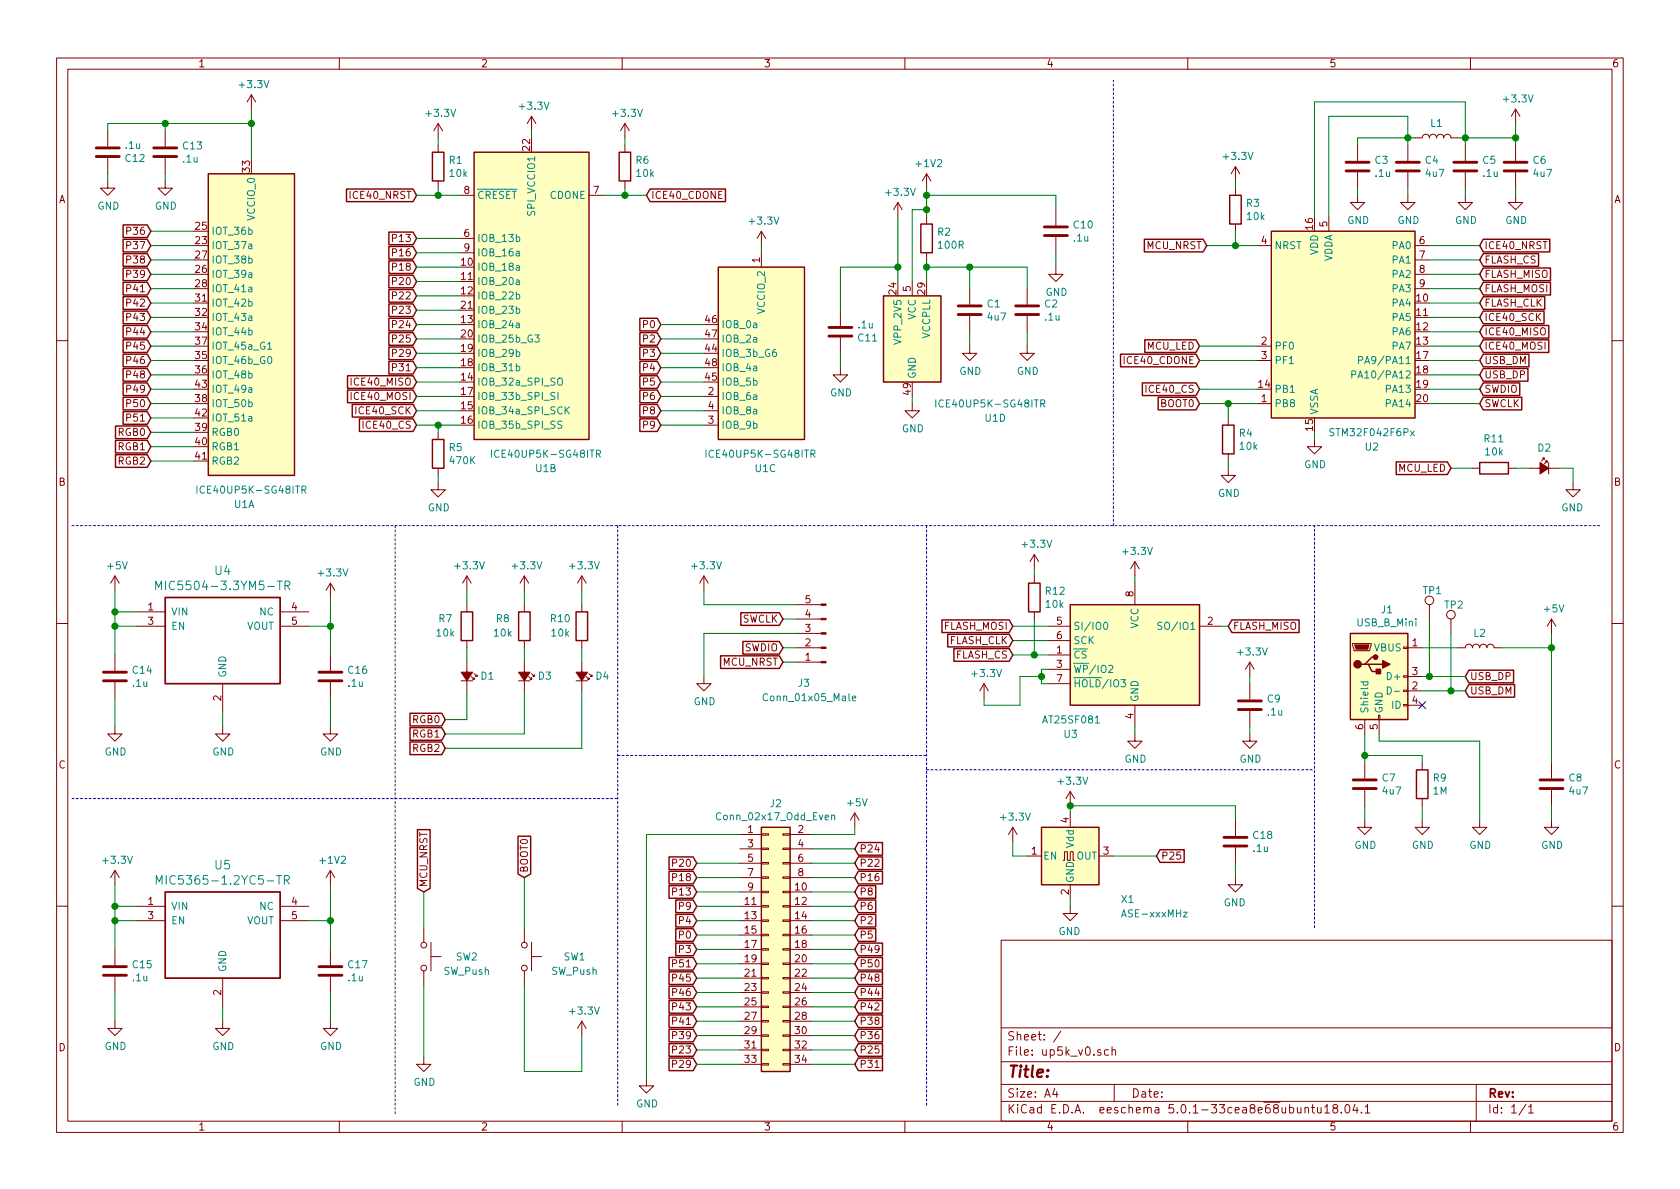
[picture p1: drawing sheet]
<svg xmlns="http://www.w3.org/2000/svg" width="297mm" height="210mm" viewBox="0 0 297 210" stroke-linecap="round" stroke-linejoin="round" font-family="sans-serif">
<defs><g id="words">
<text font-size="2.8" fill="#840000" x="178" y="190.5">Title:</text>
<g font-size="2.1" fill="#008484">
<text x="38" y="101.7">U4</text>
<text x="29.3" y="104.4">MIC5504-3.3YM5-TR</text>
<text x="38" y="153.7">U5</text>
<text x="29.4" y="156.4">MIC5365-1.2YC5-TR</text>
</g>
<g font-size="2.1" fill="#840000">
<text x="178" y="184">Sheet: /</text>
<text x="178" y="186.7">File: up5k_v0.sch</text>
<text x="178" y="196.9">KiCad E.D.A. eeschema 5.0.1-33cea8e68ubuntu18.04.1</text>
<text x="178" y="194.1">Size: A4</text>
<text x="200" y="194.1">Date:</text>
<text x="263" y="194.1">Rev:</text>
<text x="263" y="196.9">Id: 1/1</text>
</g>
<g font-size="1.8" fill="#840000">
<text x="35" y="11.9">1</text>
<text x="85" y="11.9">2</text>
<text x="135" y="11.9">3</text>
<text x="185" y="11.9">4</text>
<text x="235" y="11.9">5</text>
<text x="285" y="11.9">6</text>
<text x="93.7" y="26.6" transform="rotate(-90 93.7 26.6)">22</text>
<text x="10.4" y="35.9">A</text>
<text x="44.2" y="30.4" transform="rotate(-90 44.2 30.4)">33</text>
<text x="62.2" y="35.2">ICE40_NRST</text>
<text x="82.1" y="34.3">8</text>
<text x="104.9" y="34.3">7</text>
<text x="115.1" y="35.2">ICE40_CDONE</text>
<text x="285.4" y="35.9">A</text>
<text x="22.7" y="41.5">P36</text>
<text x="34.6" y="40.6">25</text>
<text x="82.1" y="41.9">6</text>
<text x="232.2" y="40.6" transform="rotate(-90 232.2 40.6)">16</text>
<text x="234.7" y="40.1" transform="rotate(-90 234.7 40.1)">5</text>
<text x="22.7" y="44.1">P37</text>
<text x="22.7" y="46.6">P38</text>
<text x="34.6" y="43.2">23</text>
<text x="34.6" y="45.7">27</text>
<text x="69.7" y="42.8">P13</text>
<text x="69.7" y="45.3">P16</text>
<text x="69.7" y="47.9">P18</text>
<text x="81.6" y="47">10</text>
<text x="82.1" y="44.4">9</text>
<text x="134.4" y="46.5" transform="rotate(-90 134.4 46.5)">1</text>
<text x="202.7" y="44.1">MCU_NRST</text>
<text x="223" y="43.2">4</text>
<text x="251" y="43.2">6</text>
<text x="251" y="45.7">7</text>
<text x="262.4" y="46.6">FLASH_CS</text>
<text x="262.4" y="44.1">ICE40_NRST</text>
<text x="22.7" y="49.1">P39</text>
<text x="22.7" y="51.7">P41</text>
<text x="34.6" y="48.3">26</text>
<text x="34.6" y="50.8">28</text>
<text x="34.6" y="53.3">31</text>
<text x="69.7" y="50.4">P20</text>
<text x="69.7" y="53">P22</text>
<text x="81.6" y="49.5">11</text>
<text x="81.6" y="52.1">12</text>
<text x="158.5" y="52" transform="rotate(-90 158.5 52)">24</text>
<text x="161" y="51.5" transform="rotate(-90 161 51.5)">5</text>
<text x="163.6" y="52" transform="rotate(-90 163.6 52)">29</text>
<text x="250.5" y="53.3">10</text>
<text x="251" y="48.3">8</text>
<text x="251" y="50.8">9</text>
<text x="262.4" y="51.7">FLASH_MOSI</text>
<text x="262.4" y="49.1">FLASH_MISO</text>
<text x="22.7" y="54.2">P42</text>
<text x="22.7" y="56.8">P43</text>
<text x="22.7" y="59.3">P44</text>
<text x="34.6" y="55.9">32</text>
<text x="34.6" y="58.4">34</text>
<text x="69.7" y="55.5">P23</text>
<text x="69.7" y="58">P24</text>
<text x="81.6" y="57.1">13</text>
<text x="81.6" y="59.7">20</text>
<text x="81.6" y="54.6">21</text>
<text x="113.9" y="58">P0</text>
<text x="124.8" y="57.1">46</text>
<text x="124.8" y="59.7">47</text>
<text x="250.5" y="55.9">11</text>
<text x="250.5" y="58.4">12</text>
<text x="262.4" y="54.2">FLASH_CLK</text>
<text x="262.4" y="56.8">ICE40_SCK</text>
<text x="262.4" y="59.3">ICE40_MISO</text>
<text x="22.7" y="61.8">P45</text>
<text x="22.7" y="64.4">P46</text>
<text x="34.6" y="63.5">35</text>
<text x="34.6" y="61">37</text>
<text x="69.7" y="60.6">P25</text>
<text x="69.7" y="63.1">P29</text>
<text x="69.7" y="65.7">P31</text>
<text x="81.6" y="64.8">18</text>
<text x="81.6" y="62.2">19</text>
<text x="113.9" y="60.6">P2</text>
<text x="113.9" y="63.1">P3</text>
<text x="113.9" y="65.7">P4</text>
<text x="124.8" y="62.2">44</text>
<text x="124.8" y="64.8">48</text>
<text x="199" y="64.4">ICE40_CDONE</text>
<text x="202.7" y="61.8">MCU_LED</text>
<text x="223" y="61">2</text>
<text x="223" y="63.5">3</text>
<text x="250.5" y="61">13</text>
<text x="250.5" y="63.5">17</text>
<text x="262.4" y="64.4">USB_DM</text>
<text x="262.4" y="61.8">ICE40_MOSI</text>
<text x="22.7" y="66.9">P48</text>
<text x="22.7" y="69.5">P49</text>
<text x="34.6" y="66">36</text>
<text x="34.6" y="71.1">38</text>
<text x="34.6" y="68.6">43</text>
<text x="62.5" y="68.2">ICE40_MISO</text>
<text x="62.5" y="70.7">ICE40_MOSI</text>
<text x="81.6" y="67.3">14</text>
<text x="81.6" y="69.8">17</text>
<text x="113.9" y="68.2">P5</text>
<text x="113.9" y="70.7">P6</text>
<text x="124.8" y="67.3">45</text>
<text x="125.2" y="69.8">2</text>
<text x="161" y="69.8" transform="rotate(-90 161 69.8)">49</text>
<text x="202.9" y="69.5">ICE40_CS</text>
<text x="222.6" y="68.6">14</text>
<text x="223" y="71.1">1</text>
<text x="250.5" y="66">18</text>
<text x="250.5" y="68.6">19</text>
<text x="250.5" y="71.1">20</text>
<text x="262.4" y="69.5">SWDIO</text>
<text x="262.4" y="66.9">USB_DP</text>
<text x="21" y="77.1">RGB0</text>
<text x="22.7" y="72">P50</text>
<text x="22.7" y="74.5">P51</text>
<text x="34.6" y="76.2">39</text>
<text x="34.6" y="73.7">42</text>
<text x="63.2" y="73.3">ICE40_SCK</text>
<text x="64.5" y="75.8">ICE40_CS</text>
<text x="81.6" y="72.4">15</text>
<text x="81.6" y="74.9">16</text>
<text x="113.9" y="73.3">P8</text>
<text x="113.9" y="75.8">P9</text>
<text x="125.2" y="74.9">3</text>
<text x="125.2" y="72.4">4</text>
<text x="205.2" y="72">BOOT0</text>
<text x="232.2" y="76.1" transform="rotate(-90 232.2 76.1)">15</text>
<text x="262.4" y="72">SWCLK</text>
<text x="21" y="79.6">RGB1</text>
<text x="21" y="82.2">RGB2</text>
<text x="34.6" y="78.7">40</text>
<text x="34.6" y="81.3">41</text>
<text x="247.2" y="83.4">MCU_LED</text>
<text x="10.4" y="85.9">B</text>
<text x="285.4" y="85.9">B</text>
<text x="26.2" y="107.9">1</text>
<text x="51.6" y="107.9">4</text>
<text x="142.4" y="106.7">5</text>
<text x="200.4" y="105.5" transform="rotate(-90 200.4 105.5)">8</text>
<text x="26.2" y="110.5">3</text>
<text x="51.6" y="110.5">5</text>
<text x="131.2" y="110.1">SWCLK</text>
<text x="142.4" y="111.8">3</text>
<text x="142.4" y="109.2">4</text>
<text x="166.9" y="111.4">FLASH_MOSI</text>
<text x="167.8" y="113.9">FLASH_CLK</text>
<text x="186.8" y="110.5">5</text>
<text x="186.8" y="113">6</text>
<text x="213.5" y="110.5">2</text>
<text x="218" y="111.4">FLASH_MISO</text>
<text x="127.8" y="117.7">MCU_NRST</text>
<text x="131.6" y="115.2">SWDIO</text>
<text x="142.4" y="116.8">1</text>
<text x="142.4" y="114.3">2</text>
<text x="168.9" y="116.5">FLASH_CS</text>
<text x="186.8" y="115.6">1</text>
<text x="186.8" y="118.1">3</text>
<text x="249.7" y="114.3">1</text>
<text x="249.7" y="119.4">3</text>
<text x="39.1" y="123.9" transform="rotate(-90 39.1 123.9)">2</text>
<text x="186.8" y="120.6">7</text>
<text x="249.7" y="121.9">2</text>
<text x="249.7" y="124.5">4</text>
<text x="259.9" y="122.8">USB_DM</text>
<text x="259.9" y="120.3">USB_DP</text>
<text x="73.1" y="127.9">RGB0</text>
<text x="73.1" y="130.4">RGB1</text>
<text x="200.4" y="127.1" transform="rotate(-90 200.4 127.1)">4</text>
<text x="241" y="129" transform="rotate(-90 241 129)">6</text>
<text x="243.6" y="129" transform="rotate(-90 243.6 129)">5</text>
<text x="10.4" y="135.9">C</text>
<text x="73.1" y="133">RGB2</text>
<text x="285.4" y="135.9">C</text>
<text x="132.2" y="147.3">1</text>
<text x="132.2" y="149.9">3</text>
<text x="141.1" y="147.3">2</text>
<text x="141.1" y="149.9">4</text>
<text x="189" y="145.5" transform="rotate(-90 189 145.5)">4</text>
<text x="93.3" y="154.4" transform="rotate(-90 93.3 154.4)">BOOT0</text>
<text x="119.3" y="153.3">P20</text>
<text x="119.3" y="155.8">P18</text>
<text x="132.2" y="152.4">5</text>
<text x="132.2" y="154.9">7</text>
<text x="141.1" y="152.4">6</text>
<text x="141.1" y="154.9">8</text>
<text x="151.9" y="150.7">P24</text>
<text x="151.9" y="153.3">P22</text>
<text x="151.9" y="155.8">P16</text>
<text x="182.4" y="151.1">1</text>
<text x="195.1" y="151.1">3</text>
<text x="205.3" y="152">P25</text>
<text x="26.2" y="160">1</text>
<text x="51.6" y="160">4</text>
<text x="75.6" y="156.9" transform="rotate(-90 75.6 156.9)">MCU_NRST</text>
<text x="119.3" y="158.4">P13</text>
<text x="120.2" y="160.9">P9</text>
<text x="131.7" y="160">11</text>
<text x="132.2" y="157.5">9</text>
<text x="140.6" y="157.5">10</text>
<text x="140.6" y="160">12</text>
<text x="151.9" y="160.9">P6</text>
<text x="151.9" y="158.4">P8</text>
<text x="189" y="158.2" transform="rotate(-90 189 158.2)">2</text>
<text x="26.2" y="162.6">3</text>
<text x="51.6" y="162.6">5</text>
<text x="120.2" y="163.4">P4</text>
<text x="120.2" y="166">P0</text>
<text x="131.7" y="162.6">13</text>
<text x="131.7" y="165.1">15</text>
<text x="131.7" y="167.6">17</text>
<text x="140.6" y="162.6">14</text>
<text x="140.6" y="165.1">16</text>
<text x="140.6" y="167.6">18</text>
<text x="151.9" y="166">P5</text>
<text x="151.9" y="163.4">P2</text>
<text x="119.3" y="171.1">P51</text>
<text x="119.3" y="173.6">P45</text>
<text x="120.2" y="168.5">P3</text>
<text x="131.7" y="170.2">19</text>
<text x="131.7" y="172.7">21</text>
<text x="140.6" y="170.2">20</text>
<text x="140.6" y="172.7">22</text>
<text x="151.9" y="168.5">P49</text>
<text x="151.9" y="173.6">P48</text>
<text x="151.9" y="171.1">P50</text>
<text x="39.1" y="176" transform="rotate(-90 39.1 176)">2</text>
<text x="119.3" y="176.1">P46</text>
<text x="119.3" y="178.7">P43</text>
<text x="131.7" y="175.3">23</text>
<text x="131.7" y="177.8">25</text>
<text x="140.6" y="175.3">24</text>
<text x="140.6" y="177.8">26</text>
<text x="151.9" y="178.7">P42</text>
<text x="151.9" y="176.1">P44</text>
<text x="10.4" y="185.9">D</text>
<text x="119.3" y="181.2">P41</text>
<text x="119.3" y="183.8">P39</text>
<text x="131.7" y="180.3">27</text>
<text x="131.7" y="182.9">29</text>
<text x="131.7" y="185.4">31</text>
<text x="140.6" y="180.3">28</text>
<text x="140.6" y="182.9">30</text>
<text x="140.6" y="185.4">32</text>
<text x="151.9" y="183.8">P36</text>
<text x="151.9" y="181.2">P38</text>
<text x="285.4" y="185.9">D</text>
<text x="119.3" y="186.3">P23</text>
<text x="119.3" y="188.8">P29</text>
<text x="131.7" y="188">33</text>
<text x="140.6" y="188">34</text>
<text x="151.9" y="188.8">P31</text>
<text x="151.9" y="186.3">P25</text>
<text x="35" y="199.9">1</text>
<text x="85" y="199.9">2</text>
<text x="135" y="199.9">3</text>
<text x="185" y="199.9">4</text>
<text x="235" y="199.9">5</text>
<text x="285" y="199.9">6</text>
</g>
<g font-size="1.8" fill="#008484">
<text x="42.5" y="15.6">+3.3V</text>
<text x="75.5" y="20.7">+3.3V</text>
<text x="92" y="19.4">+3.3V</text>
<text x="108.5" y="20.7">+3.3V</text>
<text x="253" y="22.4">L1</text>
<text x="266" y="18.1">+3.3V</text>
<text x="22.3" y="28.6">C12</text>
<text x="22.3" y="26.3">.1u</text>
<text x="32.4" y="26.4">C13</text>
<text x="32.4" y="28.7">.1u</text>
<text x="79.5" y="29">R1</text>
<text x="112.5" y="29">R6</text>
<text x="162.1" y="29.6">+1V2</text>
<text x="216.5" y="28.3">+3.3V</text>
<text x="243.2" y="29">C3</text>
<text x="252" y="29">C4</text>
<text x="262.2" y="29">C5</text>
<text x="271.1" y="29">C6</text>
<text x="79.6" y="31.3">10k</text>
<text x="84.3" y="35.2">CRESET</text>
<text x="97.3" y="35.2">CDONE</text>
<text x="112.6" y="31.3">10k</text>
<text x="156.8" y="34.6">+3.3V</text>
<text x="243.2" y="31.3">.1u</text>
<text x="252.2" y="31.3">4u7</text>
<text x="262.3" y="31.3">.1u</text>
<text x="271.2" y="31.3">4u7</text>
<text x="17.2" y="37.1">GND</text>
<text x="27.4" y="37.1">GND</text>
<text x="37.3" y="41.5">IOT_36b</text>
<text x="45.1" y="38.8" transform="rotate(-90 45.1 38.8)">VCCIO_0</text>
<text x="94.6" y="37.8" transform="rotate(-90 94.6 37.8)">SPI_VCCIO1</text>
<text x="132.7" y="39.7">+3.3V</text>
<text x="165.8" y="41.7">R2</text>
<text x="189.9" y="40.4">C10</text>
<text x="220.4" y="36.6">R3</text>
<text x="220.5" y="38.9">10k</text>
<text x="238.2" y="39.6">GND</text>
<text x="247.1" y="39.6">GND</text>
<text x="257.3" y="39.6">GND</text>
<text x="266.1" y="39.6">GND</text>
<text x="37.3" y="44.1">IOT_37a</text>
<text x="37.3" y="46.6">IOT_38b</text>
<text x="84.3" y="47.9">IOB_18a</text>
<text x="84.3" y="42.8">IOB_13b</text>
<text x="84.3" y="45.3">IOB_16a</text>
<text x="166" y="44">100R</text>
<text x="189.9" y="42.7">.1u</text>
<text x="225.3" y="44.1">NRST</text>
<text x="233" y="45.1" transform="rotate(-90 233 45.1)">VDD</text>
<text x="235.6" y="46.4" transform="rotate(-90 235.6 46.4)">VDDA</text>
<text x="246.3" y="44.1">PA0</text>
<text x="246.3" y="46.6">PA1</text>
<text x="37.3" y="49.1">IOT_39a</text>
<text x="37.3" y="51.7">IOT_41a</text>
<text x="84.3" y="50.4">IOB_20a</text>
<text x="84.3" y="53">IOB_22b</text>
<text x="184.9" y="52.3">GND</text>
<text x="246.3" y="49.1">PA2</text>
<text x="246.3" y="51.7">PA3</text>
<text x="37.3" y="54.2">IOT_42b</text>
<text x="37.3" y="56.8">IOT_43a</text>
<text x="37.3" y="59.3">IOT_44b</text>
<text x="84.3" y="58">IOB_24a</text>
<text x="84.3" y="55.5">IOB_23b</text>
<text x="127.5" y="58">IOB_0a</text>
<text x="135.3" y="55.3" transform="rotate(-90 135.3 55.3)">VCCIO_2</text>
<text x="151.8" y="58.1">.1u</text>
<text x="161.9" y="56.6" transform="rotate(-90 161.9 56.6)">VCC</text>
<text x="164.5" y="59.9" transform="rotate(-90 164.5 59.9)">VCCPLL</text>
<text x="174.6" y="54.4">C1</text>
<text x="174.7" y="56.7">4u7</text>
<text x="184.7" y="54.4">C2</text>
<text x="184.8" y="56.7">.1u</text>
<text x="246.3" y="54.2">PA4</text>
<text x="246.3" y="56.8">PA5</text>
<text x="246.3" y="59.3">PA6</text>
<text x="37.3" y="64.4">IOT_46b_G0</text>
<text x="37.3" y="61.8">IOT_45a_G1</text>
<text x="84.3" y="65.7">IOB_31b</text>
<text x="84.3" y="63.1">IOB_29b</text>
<text x="84.3" y="60.6">IOB_25b_G3</text>
<text x="127.5" y="63.1">IOB_3b_G6</text>
<text x="127.5" y="60.6">IOB_2a</text>
<text x="127.5" y="65.7">IOB_4a</text>
<text x="151.8" y="60.4">C11</text>
<text x="159.4" y="60.5" transform="rotate(-90 159.4 60.5)">VPP_2V5</text>
<text x="225.3" y="61.8">PF0</text>
<text x="225.3" y="64.4">PF1</text>
<text x="241.3" y="64.4">PA9/PA11</text>
<text x="246.3" y="61.8">PA7</text>
<text x="37.3" y="66.9">IOT_48b</text>
<text x="37.3" y="69.5">IOT_49a</text>
<text x="84.3" y="68.2">IOB_32a_SPI_SO</text>
<text x="84.3" y="70.7">IOB_33b_SPI_SI</text>
<text x="127.5" y="70.7">IOB_6a</text>
<text x="127.5" y="68.2">IOB_5b</text>
<text x="146.8" y="70.1">GND</text>
<text x="161.9" y="67.1" transform="rotate(-90 161.9 67.1)">GND</text>
<text x="169.6" y="66.3">GND</text>
<text x="179.8" y="66.3">GND</text>
<text x="225.3" y="69.5">PB1</text>
<text x="240.3" y="66.9">PA10/PA12</text>
<text x="245.3" y="69.5">PA13</text>
<text x="37.3" y="72">IOT_50b</text>
<text x="37.3" y="77.1">RGB0</text>
<text x="37.3" y="74.5">IOT_51a</text>
<text x="84.3" y="73.3">IOB_34a_SPI_SCK</text>
<text x="84.3" y="75.8">IOB_35b_SPI_SS</text>
<text x="127.5" y="75.8">IOB_9b</text>
<text x="127.5" y="73.3">IOB_8a</text>
<text x="159.5" y="76.4">GND</text>
<text x="166.3" y="72.1">ICE40UP5K-SG48ITR</text>
<text x="174.2" y="74.6">U1D</text>
<text x="219.2" y="77.2">R4</text>
<text x="225.3" y="72">PB8</text>
<text x="233" y="73.4" transform="rotate(-90 233 73.4)">VSSA</text>
<text x="235.6" y="77.1">STM32F042F6Px</text>
<text x="245.3" y="72">PA14</text>
<text x="37.3" y="79.6">RGB1</text>
<text x="37.3" y="82.2">RGB2</text>
<text x="79.5" y="79.8">R5</text>
<text x="79.7" y="82.1">470K</text>
<text x="87.7" y="80.9">ICE40UP5K-SG48ITR</text>
<text x="94.8" y="83.5">U1B</text>
<text x="125.7" y="80.9">ICE40UP5K-SG48ITR</text>
<text x="133.6" y="83.5">U1C</text>
<text x="219.3" y="79.5">10k</text>
<text x="230.6" y="82.8">GND</text>
<text x="241.5" y="79.7">U2</text>
<text x="262.5" y="78.2">R11</text>
<text x="262.7" y="80.5">10k</text>
<text x="271.9" y="79.9">D2</text>
<text x="35.7" y="87.3">ICE40UP5K-SG48ITR</text>
<text x="41.4" y="89.8">U1A</text>
<text x="215.3" y="87.9">GND</text>
<text x="75.6" y="90.4">GND</text>
<text x="276" y="90.4">GND</text>
<text x="19.1" y="100.7">+5V</text>
<text x="56.5" y="101.9">+3.3V</text>
<text x="80.6" y="100.7">+3.3V</text>
<text x="90.8" y="100.7">+3.3V</text>
<text x="100.9" y="100.7">+3.3V</text>
<text x="122.5" y="100.7">+3.3V</text>
<text x="180.9" y="96.9">+3.3V</text>
<text x="198.7" y="98.1">+3.3V</text>
<text x="184.9" y="105.2">R12</text>
<text x="185" y="107.5">10k</text>
<text x="251.6" y="105.1">TP1</text>
<text x="255.4" y="107.6">TP2</text>
<text x="30.2" y="108.8">VIN</text>
<text x="30.2" y="111.4">EN</text>
<text x="43.6" y="111.4">VOUT</text>
<text x="45.9" y="108.8">NC</text>
<text x="77.3" y="112.6">10k</text>
<text x="77.6" y="110">R7</text>
<text x="87.4" y="112.6">10k</text>
<text x="87.8" y="110">R8</text>
<text x="97.4" y="110">R10</text>
<text x="97.6" y="112.6">10k</text>
<text x="189.7" y="111.4">SI/IO0</text>
<text x="189.7" y="113.9">SCK</text>
<text x="201.3" y="111.2" transform="rotate(-90 201.3 111.2)">VCC</text>
<text x="205.7" y="111.4">SO/IO1</text>
<text x="240" y="110.8">USB_B_Mini</text>
<text x="244.3" y="108.5">J1</text>
<text x="260.6" y="112.6">L2</text>
<text x="273.1" y="108.3">+5V</text>
<text x="23.5" y="119.1">C14</text>
<text x="40" y="119.9" transform="rotate(-90 40 119.9)">GND</text>
<text x="61.6" y="119.1">C16</text>
<text x="172" y="119.7">+3.3V</text>
<text x="189.7" y="116.5">CS</text>
<text x="189.7" y="119">WP/IO2</text>
<text x="219" y="115.9">+3.3V</text>
<text x="243" y="115.2">VBUS</text>
<text x="23.5" y="121.5">.1u</text>
<text x="61.6" y="121.5">.1u</text>
<text x="85.1" y="120.2">D1</text>
<text x="95.2" y="120.2">D3</text>
<text x="105.4" y="120.2">D4</text>
<text x="122.6" y="124.7">GND</text>
<text x="135.5" y="124">Conn_01x05_Male</text>
<text x="141.2" y="121.5">J3</text>
<text x="189.7" y="121.5">HOLD/IO3</text>
<text x="201.3" y="124.2" transform="rotate(-90 201.3 124.2)">GND</text>
<text x="224.1" y="124.2">C9</text>
<text x="245.6" y="120.3">D+</text>
<text x="246.1" y="125.3">ID</text>
<text x="184.7" y="127.9">AT25SF081</text>
<text x="188.2" y="130.5">U3</text>
<text x="224.2" y="126.5">.1u</text>
<text x="241.9" y="126.2" transform="rotate(-90 241.9 126.2)">Shield</text>
<text x="244.5" y="126.2" transform="rotate(-90 244.5 126.2)">GND</text>
<text x="18.5" y="133.6">GND</text>
<text x="37.5" y="133.6">GND</text>
<text x="56.6" y="133.6">GND</text>
<text x="198.8" y="134.9">GND</text>
<text x="219.2" y="134.9">GND</text>
<text x="136.2" y="142.7">J2</text>
<text x="149.9" y="142.6">+5V</text>
<text x="187.3" y="138.8">+3.3V</text>
<text x="244.4" y="138.2">C7</text>
<text x="244.6" y="140.5">4u7</text>
<text x="253.4" y="140.5">1M</text>
<text x="253.4" y="138.2">R9</text>
<text x="277.4" y="138.2">C8</text>
<text x="277.6" y="140.5">4u7</text>
<text x="127.1" y="145.1">Conn_02x17_Odd_Even</text>
<text x="177.1" y="145.1">+3.3V</text>
<text x="189.9" y="149.9" transform="rotate(-90 189.9 149.9)">Vdd</text>
<text x="221.6" y="148.4">C18</text>
<text x="18.4" y="152.7">+3.3V</text>
<text x="56.7" y="152.7">+1V2</text>
<text x="184.4" y="152">EN</text>
<text x="190.3" y="152">OUT</text>
<text x="221.6" y="150.7">.1u</text>
<text x="239.5" y="150.1">GND</text>
<text x="249.6" y="150.1">GND</text>
<text x="259.8" y="150.1">GND</text>
<text x="272.5" y="150.1">GND</text>
<text x="30.2" y="160.9">VIN</text>
<text x="45.9" y="160.9">NC</text>
<text x="189.9" y="156.2" transform="rotate(-90 189.9 156.2)">GND</text>
<text x="198.3" y="159.7">X1</text>
<text x="216.4" y="160.3">GND</text>
<text x="30.2" y="163.4">EN</text>
<text x="43.6" y="163.4">VOUT</text>
<text x="187.1" y="165.3">GND</text>
<text x="198.7" y="162.2">ASE-xxxMHz</text>
<text x="23.5" y="171.2">C15</text>
<text x="23.5" y="173.5">.1u</text>
<text x="40" y="172" transform="rotate(-90 40 172)">GND</text>
<text x="61.6" y="171.2">C17</text>
<text x="61.6" y="173.5">.1u</text>
<text x="78.5" y="172.4">SW_Push</text>
<text x="80.6" y="169.8">SW2</text>
<text x="97.5" y="172.4">SW_Push</text>
<text x="99.7" y="169.8">SW1</text>
<text x="100.9" y="179.4">+3.3V</text>
<text x="18.5" y="185.7">GND</text>
<text x="37.5" y="185.7">GND</text>
<text x="56.6" y="185.7">GND</text>
<text x="73.1" y="192">GND</text>
<text x="112.5" y="195.8">GND</text>
</g>
</g></defs>
<g fill="none" stroke="#840000" stroke-width=".18">
<path d="M10 10.3h277v189.9h-277zM12 12.2h273v186.1h-273zM44.4 16.8l-.7 1.2M44.4 16.8v2.5M44.4 16.8l.8 1.2M60 10.3v1.9M110 10.3v1.9M160 10.3v1.9M210 10.3v1.9M260 10.3v1.9M268 19.3v2.5M268 19.3l-.8 1.3"/>
<path d="M268 19.3l.7 1.3M19 32v1.3h1.3l-1.3 1.2-1.2-1.2h1.2M19 23.1v2.8M19 27.9v2.8M29.2 32v1.3h1.3l-1.3 1.2-1.3-1.2h1.3M29.2 23.1v2.8M29.2 27.9v2.8M77.5 21.8v2.6M77.5 25.6v1.3M77.5 32v1.3M77.5 21.8l-.8 1.3M77.5 21.8l.7 1.3"/>
<path d="M81.3 34.5h2.5M94 20.6l-.8 1.2M94 20.6v2.5M94 20.6l.7 1.2M104.1 34.5h2.6M110.5 21.8v2.6M110.5 25.6v1.3M110.5 32v1.3M110.5 21.8l-.8 1.3M110.5 21.8l.8 1.3M158.7 35.8l-.7 1.3M158.7 35.8v2.5"/>
<path d="M158.7 35.8l.8 1.3M163.8 30.7l-.7 1.3M163.8 30.7v2.6M163.8 38.3v1.3M163.8 30.7l.8 1.3M186.7 37.1v2.8M218.4 29.5v2.5M218.4 33.3v1.2M218.4 39.6v1.3M218.4 29.5l-.7 1.2M218.4 29.5l.8 1.2M234.9 38.3v2.6"/>
<path d="M240 34.5v1.3h1.3l-1.3 1.3-1.2-1.3h1.2M240 25.6v2.8M240 30.5v2.8M248.9 34.5v1.3h1.3l-1.3 1.3-1.3-1.3h1.3M248.9 25.6v2.8M248.9 30.5v2.8M250.2 24.4h1.3a.63 .63 0 0 1 .6-.7 .63 .63 0 0 1 .6 .7 .63 .63 0 0 1 .7-.7 .63 .63 0 0 1 .6 .7 .63 .63 0 0 1 .6-.7 .63 .63 0 0 1 .7 .7 .63 .63 0 0 1 .6-.7 .63 .63 0 0 1 .6 .7h1.3M259.1 34.5v1.3h1.2l-1.2 1.3-1.3-1.3h1.3M259.1 25.6v2.8M259.1 30.5v2.8M268 34.5v1.3h1.2l-1.2 1.3-1.3-1.3h1.3M268 25.6v2.8"/>
<path d="M268 30.5v2.8M81.3 42.2h2.5M81.3 44.7h2.5M134.6 40.9v2.5M134.6 44.7v2.5M134.6 40.9l-.7 1.3M134.6 40.9l.8 1.3M148.6 54.9v2.8M148.6 59.7v2.8M161.3 49.8v2.5M163.8 44.7v1.3M171.4 51v2.8"/>
<path d="M171.4 55.9v2.8M181.6 51v2.8M181.6 55.9v2.8M186.7 47.2v1.3h1.3l-1.3 1.3-1.3-1.3h1.3M186.7 41.9v2.8M222.2 43.4h2.6M250.2 43.4h2.5M250.2 46h2.5M250.2 48.5h2.5M250.2 51h2.5M10 60.2h2M77.5 76.4v1.3"/>
<path d="M124.5 70.1h2.5M124.5 75.2h2.5M124.5 72.6h2.5M148.6 65v1.3h1.3l-1.3 1.3-1.3-1.3h1.3M161.3 71.4v1.2h1.3l-1.3 1.3-1.3-1.3h1.3M171.4 61.2v1.3h1.3l-1.3 1.2-1.2-1.2h1.2M181.6 61.2v1.3h1.3l-1.3 1.2-1.3-1.2h1.3M217.2 73.9v1.3M222.2 71.4h2.6M222.2 61.2h2.6M222.2 63.7h2.6M232.4 77.7v1.3h1.3l-1.3 1.3-1.3-1.3h1.3"/>
<path d="M285 60.2h2M77.5 85.3v1.3h1.2l-1.2 1.3-1.3-1.3h1.3M77.5 82.8v1.3M182.9 98v2.6M182.9 98l-.8 1.3M182.9 98l.7 1.3M200.7 99.3v2.5M200.7 99.3l-.8 1.3M200.7 99.3l.7 1.3M217.2 82.8v1.3h1.2l-1.2 1.2-1.3-1.2h1.3M217.2 80.3v1.2M260.3 82.8h1.3"/>
<path d="M266.7 82.8h1.3M270.5 82.8h5.1M273 81.3v-.3h-.2h.2l-.5 .5M273.6 81.8v-.3h-.3h.3l-.6 .5M273.8 81.8v2M278.1 85.3v1.3h-1.2l1.2 1.3 1.3-1.3h-1.3M10 110.3h2M20.3 101.8v2.6M20.3 115.8v2.8M20.3 101.8l-.7 1.3M20.3 101.8l.8 1.3M24.1 110.7h5.1"/>
<path d="M24.1 108.2h5.1M49.5 110.7h5.1M49.5 108.2h5.1M58.4 103.1v2.6M58.4 115.8v2.8M58.4 103.1l-.7 1.3M58.4 103.1l.8 1.3M82.5 101.8v2.6M82.5 106.9v1.3M82.5 113.3v1.2M82.5 117.1v5.1M82.5 101.8l-.7 1.3"/>
<path d="M82.5 101.8l.8 1.3M83.3 119.6l.5 .5v-.2v.2h-.2M83.8 119.1l.5 .5v-.2v.2h-.2M92.7 101.8v2.6M92.7 106.9v1.3M92.7 113.3v1.2M92.7 117.1v5.1M92.7 101.8l-.8 1.3M92.7 101.8l.8 1.3M93.5 119.6l.5 .5v-.2v.2h-.3M94 119.1l.5 .5v-.2v.2h-.3M102.9 101.8v2.6"/>
<path d="M102.9 106.9v1.3M102.9 113.3v1.2M102.9 117.1v5.1M102.9 101.8l-.8 1.3M102.9 101.8l.7 1.3M103.6 119.6l.5 .5v-.2v.2h-.2M104.1 119.1l.5 .5v-.2v.2h-.2M124.5 119.6v1.3h1.2l-1.2 1.3-1.3-1.3h1.3M124.5 101.8l-.8 1.3M124.5 101.8v2.6M124.5 101.8l.7 1.3M141 114.5h4.2"/>
<path d="M141 106.9h4.2M141 109.5h4.2M141 112h4.2M141 117.1h4.2M182.9 101.8v1.3M182.9 108.2v1.3M185.4 115.8h3.8M185.4 110.7h3.8M185.4 118.4h3.8M185.4 113.3h3.8M200.7 103.1v3.8M212.1 110.7h3.8"/>
<path d="M221 117.1v2.5M221 117.1l-.8 1.3M221 117.1l.7 1.3M239.1 113.8h3.3v.2l-.2 1.1h-2.8zM248.2 119.5h.7v.3h-.7zM248.2 114.4h.7v.3h-.7zM248.9 114.5h2.6M248.9 119.6h2.6M252.7 106.9v2.6M256.5 109.5v2.5M257.8 114.5h1.3a.63 .63 0 0 1 .6-.6 .63 .63 0 0 1 .6 .6 .63 .63 0 0 1 .7-.6 .63 .63 0 0 1 .6 .6 .63 .63 0 0 1 .7-.6 .63 .63 0 0 1 .6 .6 .63 .63 0 0 1 .6-.6 .63 .63 0 0 1 .7 .6h1.2M274.3 109.5l-.7 1.2"/>
<path d="M274.3 109.5v2.5M274.3 109.5l.8 1.2M285 110.3h2M20.3 128.5v1.3h1.3l-1.3 1.3-1.3-1.3h1.3M20.3 120.6v2.8M39.4 128.5v1.3h1.2l-1.2 1.3-1.3-1.3h1.3M39.4 120.9v5.1M58.4 128.5v1.3h1.3l-1.3 1.3-1.3-1.3h1.3M58.4 120.6v2.8M81.5 120.4h2.1M91.7 120.4h2M101.9 120.4h2"/>
<path d="M174 120.9l-.8 1.3M174 120.9v2.5M174 120.9l.8 1.3M185.4 120.9h3.8M189.2 139.9v2.6M189.2 139.9l-.7 1.3M189.2 139.9l.8 1.3M200.7 129.8v1.3h1.2l-1.2 1.2-1.3-1.2h1.3M200.7 124.7v3.8M221 129.8v1.3h1.2l-1.2 1.2-1.3-1.2h1.3M221 120.9v2.8M221 125.7v2.8"/>
<path d="M241.3 127.2v2.6M241.3 134.9v2.8M241.3 139.7v2.8M243.7 126.5h.3v.7h-.3zM243.8 127.2v2.6M248.2 124.6h.7v.2h-.7zM248.2 122h.7v.3h-.7zM248.9 122.2h2.6M248.9 124.7h2.6M251.5 134.9v1.2M274.3 134.9v2.8M274.3 139.7v2.8"/>
<path d="M20.3 153.9v2.6M20.3 153.9l-.7 1.3M20.3 153.9l.8 1.3M58.4 153.9v2.6M58.4 153.9l-.7 1.3M58.4 153.9l.8 1.3M130.8 147.6h3.8M130.8 157.7h3.8M130.8 150.1h3.8M130.8 152.6h3.8M130.8 155.2h3.8M134.6 157.6h1.3v.3h-1.3z"/>
<path d="M134.6 155.1h1.3v.2h-1.3zM134.6 152.5h1.3v.3h-1.3zM134.6 150h1.3v.2h-1.3zM134.6 147.4h1.3v.3h-1.3zM138.4 157.6h1.3v.3h-1.3zM138.4 155.1h1.3v.2h-1.3zM138.4 152.5h1.3v.3h-1.3zM138.4 150h1.3v.2h-1.3zM138.4 147.4h1.3v.3h-1.3zM139.7 147.6h3.8M139.7 157.7h3.8M139.7 150.1h3.8"/>
<path d="M139.7 152.6h3.8M139.7 155.2h3.8M151.1 143.8l-.7 1.2M151.1 143.8v2.5M151.1 143.8l.8 1.2M179.1 146.3l-.8 1.3M179.1 146.3v2.5M179.1 146.3l.7 1.3M181.6 151.4h2.5M188 152.1h.2v-1.5h.5v1.5h.5v-1.5h.5v1.5h.3M189.2 143.8v2.5M189.2 156.5v2.5"/>
<path d="M194.3 151.4h2.5M218.4 155.2v1.3h-1.2l1.2 1.2 1.3-1.2h-1.3M218.4 145v2.8M218.4 149.9v2.7M241.3 145v1.3h1.3l-1.3 1.3-1.3-1.3h1.3M251.5 145v1.3h1.2l-1.2 1.3-1.3-1.3h1.3M251.5 141.2v1.3M261.6 145v1.3h1.3l-1.3 1.3-1.3-1.3h1.3M274.3 145v1.3h1.3l-1.3 1.3-1.3-1.3h1.3M10 160.2h2M20.3 167.9v2.8M20.3 172.7v2.8"/>
<path d="M24.1 160.3h5.1M24.1 162.8h5.1M39.4 173v5M49.5 160.3h5.1M49.5 162.8h5.1M58.4 167.9v2.8M58.4 172.7v2.8M74.9 164.1v2.5M74.9 171.7v2.5M76.2 169.2h1.8M76.2 166.6v5.1M92.7 164.1v2.5"/>
<path d="M92.7 171.7v2.5M94 166.6v5.1M94 169.2h1.8M130.8 160.3h3.8M130.8 162.8h3.8M130.8 165.3h3.8M130.8 167.9h3.8M130.8 170.4h3.8M130.8 173h3.8M130.8 175.5h3.8M130.8 178h3.8M134.6 177.9h1.3v.3h-1.3z"/>
<path d="M134.6 175.4h1.3v.2h-1.3zM134.6 172.8h1.3v.3h-1.3zM134.6 170.3h1.3v.3h-1.3zM134.6 167.8h1.3v.2h-1.3zM134.6 165.2h1.3v.3h-1.3zM134.6 162.7h1.3v.2h-1.3zM134.6 160.1h1.3v.3h-1.3zM138.4 177.9h1.3v.3h-1.3zM138.4 175.4h1.3v.2h-1.3zM138.4 172.8h1.3v.3h-1.3zM138.4 170.3h1.3v.3h-1.3zM138.4 167.8h1.3v.2h-1.3z"/>
<path d="M138.4 165.2h1.3v.3h-1.3zM138.4 162.7h1.3v.2h-1.3zM138.4 160.1h1.3v.3h-1.3zM139.7 160.3h3.8M139.7 162.8h3.8M139.7 165.3h3.8M139.7 167.9h3.8M139.7 170.4h3.8M139.7 173h3.8M139.7 175.5h3.8M139.7 178h3.8M177 166.3h108v32h-108z"/>
<path d="M189.2 160.3v1.2h-1.2l1.2 1.3 1.3-1.3h-1.3M285 160.2h2M20.3 180.6v1.3h1.3l-1.3 1.2-1.3-1.2h1.3M39.4 180.6v1.3h1.2l-1.2 1.2-1.3-1.2h1.3M58.4 180.6v1.3h1.3l-1.3 1.2-1.3-1.2h1.3M60 198.3v1.9M74.9 186.9v1.3h1.3l-1.3 1.3-1.2-1.3h1.2M102.9 180.6v2.5M102.9 180.6l-.8 1.3M102.9 180.6l.7 1.3M110 198.3v1.9M114.3 190.7v1.3h1.3l-1.3 1.3-1.3-1.3h1.3"/>
<path d="M130.8 180.6h3.8M130.8 183.1h3.8M130.8 185.7h3.8M130.8 188.2h3.8M134.6 188.1h1.3v.2h-1.3zM134.6 185.5h1.3v.3h-1.3zM134.6 183h1.3v.3h-1.3zM134.6 180.5h1.3v.2h-1.3zM138.4 188.1h1.3v.2h-1.3zM138.4 185.5h1.3v.3h-1.3zM138.4 183h1.3v.3h-1.3zM138.4 180.5h1.3v.2h-1.3z"/>
<path d="M139.7 180.6h3.8M139.7 183.1h3.8M139.7 185.7h3.8M139.7 188.2h3.8M154.7 188.8h.7M160 198.3v1.9M177 194.8h108M177 191.8h108M177 187.8h108M177 181.8h108M186.5 192.5l-.4 1h1M186.8 193v1"/>
<path d="M187.6 182.3l-1.3 2M196 185.7l-.4-.1-.3 .3v.6l.3 .1 .4-.1M196.6 185.7l.2-.1 .4 .1 .1 .9M196.6 185.1v1.5M197 191.8v3M210 198.3v1.9M230.7 196l.2-.2 .4 .1 .1 .9M231.9 195.8h.5M232.1 195.3v1.3l.3 .2M232.9 195.8l.1 .9 .4 .1 .2-.1M233.6 195.8v1M234.2 195.8l.4-.5v1.5"/>
<path d="M234.2 196.8h.9M235.9 196l-.2-.3 .1-.3a.48 .48 0 0 1 .7 .2l-.1 .3a.52 .52 0 0 0-.7 .2 .52 .52 0 0 0 .1 .6l.4 .1 .2-.1a.48 .48 0 0 0 0-.7h-.2M237.2 196.7v.1M237.9 195.5l.3-.2a.8 .8 0 0 1 .5 .8 .8 .8 0 0 1-.5 .7l-.3-.1-.1-.4zM239.6 195.2l-.4 1.1h1M239.9 195.8v1M240.7 196.7v.1M241.4 195.8l.4-.5v1.5M241.4 196.8h.8M260 198.3v1.9M261 191.8v6.5M269.8 195.2l-1.2 2"/>
<path d="M270.3 195.8l.4-.5v1.5M270.3 196.8h.8"/>
<circle cx="252.7" cy="106.2" r=".76"/>
<circle cx="256.5" cy="108.7" r=".76"/>
<circle cx="74.9" cy="171.2" r=".51"/>
<circle cx="74.9" cy="167.1" r=".51"/>
<circle cx="92.7" cy="171.2" r=".51"/>
<circle cx="92.7" cy="167.1" r=".51"/>
</g>
<g fill="#ffffc2" stroke="#ffffc2" stroke-width=".18">
<path d="M36.8 30.7h15.3v53.4h-15.3z"/>
<path d="M83.8 26.9h20.3v50.8h-20.3z"/>
<path d="M127 47.2h15.2v30.5h-15.2z"/>
<path d="M156.2 52.3h10.2v15.3h-10.2z"/>
<path d="M224.8 40.9h25.4v33h-25.4z"/>
<path d="M238.8 112h10.1v15.2h-10.1z"/>
<path d="M189.2 106.9h22.9v17.8h-22.9z"/>
<path d="M134.6 146.3h5.1v43.2h-5.1z"/>
<path d="M184.1 146.3h10.2v10.2h-10.2z"/>
</g>
<g fill="none" stroke="#840000" stroke-width=".25">
<path d="M21.8 39.8h4.2l.7 1.1-.7 1.1h-4.2zM36.8 30.7h15.3v53.4h-15.3zM61.3 33.4h11.7l.7 1.1-.7 1.2h-11.7zM76.5 26.9h2v5.1h-2zM83.8 26.9h20.3v50.8h-20.3zM109.5 26.9h2v5.1h-2zM114.9 33.4h13.4v2.3h-13.4l-.6-1.2zM162.8 39.6h2v5.1h-2zM217.4 34.5h2.1v5.1h-2.1zM21.8 42.3h4.2l.7 1.1-.7 1.1h-4.2zM21.8 44.9h4.2l.7 1.1-.7 1.1h-4.2zM21.8 47.4h4.2l.7 1.1-.7 1.1h-4.2z"/>
<path d="M21.8 49.9h4.2l.7 1.1-.7 1.2h-4.2zM21.8 52.5h4.2l.7 1.1-.7 1.1h-4.2zM21.8 55h4.2l.7 1.1-.7 1.1h-4.2zM21.8 57.6h4.2l.7 1.1-.7 1.1h-4.2zM68.8 41h4.2l.7 1.2-.7 1.1h-4.2zM68.8 43.6h4.2l.7 1.1-.7 1.1h-4.2zM68.8 46.1h4.2l.7 1.1-.7 1.2h-4.2zM68.8 48.7h4.2l.7 1.1-.7 1.1h-4.2zM68.8 51.2h4.2l.7 1.1-.7 1.1h-4.2zM68.8 53.7h4.2l.7 1.2-.7 1.1h-4.2zM68.8 56.3h4.2l.7 1.1-.7 1.1h-4.2zM68.8 58.8h4.2l.7 1.1-.7 1.2h-4.2z"/>
<path d="M113.1 56.3h3.1l.6 1.1-.6 1.1h-3.1zM113.1 58.8h3.1l.6 1.1-.6 1.2h-3.1zM127 47.2h15.2v30.5h-15.2zM156.2 52.3h10.2v15.3h-10.2zM202.3 42.3h10.4l.7 1.1-.7 1.1h-10.4zM224.8 40.9h25.4v33h-25.4zM262.3 49.9h11.8v2.3h-11.8l-.7-1.2zM262.3 47.4h11.8v2.2h-11.8l-.7-1.1zM262.3 44.9h9.7v2.2h-9.7l-.7-1.1zM262.3 42.3h11.7v2.2h-11.7l-.7-1.1zM262.3 52.5h10.8v2.2h-10.8l-.7-1.1zM262.3 55h10.7v2.2h-10.7l-.7-1.1z"/>
<path d="M262.3 57.6h11.5v2.2h-11.5l-.7-1.1zM20.4 75.3h5.6l.7 1.1-.7 1.2h-5.6zM20.4 77.9h5.6l.7 1.1-.7 1.1h-5.6zM21.8 60.1h4.2l.7 1.1-.7 1.1h-4.2zM21.8 62.6h4.2l.7 1.1-.7 1.2h-4.2zM21.8 65.2h4.2l.7 1.1-.7 1.1h-4.2zM21.8 67.7h4.2l.7 1.1-.7 1.1h-4.2zM21.8 70.3h4.2l.7 1.1-.7 1.1h-4.2zM21.8 72.8h4.2l.7 1.1-.7 1.1h-4.2zM61.4 66.4h11.6l.7 1.2-.7 1.1h-11.6zM61.4 69h11.6l.7 1.1-.7 1.1h-11.6zM62.3 71.5h10.7l.7 1.1-.7 1.2h-10.7z"/>
<path d="M63.6 74.1h9.4l.7 1.1-.7 1.1h-9.4zM68.8 61.4h4.2l.7 1.1-.7 1.1h-4.2zM68.8 63.9h4.2l.7 1.1-.7 1.1h-4.2zM76.5 77.7h2v5.1h-2zM113.1 61.4h3.1l.6 1.1-.6 1.1h-3.1zM113.1 63.9h3.1l.6 1.1-.6 1.1h-3.1zM113.1 66.4h3.1l.6 1.2-.6 1.1h-3.1zM113.1 69h3.1l.6 1.1-.6 1.1h-3.1zM113.1 71.5h3.1l.6 1.1-.6 1.2h-3.1zM113.1 74.1h3.1l.6 1.1-.6 1.1h-3.1zM198.1 62.6h13.4l.6 1.1-.6 1.2h-13.4zM202 67.7h9.5l.6 1.1-.6 1.1h-9.5z"/>
<path d="M202.4 60.1h9.1l.6 1.1-.6 1.1h-9.1zM204.8 70.3h6.7l.6 1.1-.6 1.1h-6.7zM216.2 75.2h2v5.1h-2zM262.3 67.7h6.4v2.2h-6.4l-.7-1.1zM262.3 65.2h7.9v2.2h-7.9l-.7-1.1zM262.3 62.6h8v2.3h-8l-.7-1.2zM262.3 70.3h6.8v2.2h-6.8l-.7-1.1zM262.3 60.1h11.5v2.2h-11.5l-.7-1.1zM20.4 80.4h5.6l.7 1.1-.7 1.1h-5.6zM246.9 81.7h9l.6 1.1-.6 1.1h-9zM261.6 81.8h5.1v2h-5.1zM81.5 108.2h2.1v5.1h-2.1z"/>
<path d="M91.7 108.2h2v5.1h-2zM101.9 108.2h2v5.1h-2zM127.4 116h10.4l.6 1.1-.6 1.1h-10.4zM131 108.4h6.8l.6 1.1-.6 1.1h-6.8zM131.3 113.4h6.5l.6 1.1-.6 1.2h-6.5zM166.5 109.6h11.9l.7 1.1-.7 1.2h-11.9zM167.6 112.2h10.8l.7 1.1-.7 1.1h-10.8zM168.7 114.7h9.7l.7 1.1-.7 1.1h-9.7zM181.9 103.1h2v5.1h-2zM189.2 106.9h22.9v17.8h-22.9zM217.8 109.6h11.9v2.3h-11.9l-.6-1.2zM238.8 112h10.1v15.2h-10.1z"/>
<path d="M241.3 117.5h.6l.7 1.2h1.2M241.9 117.5h2.6M243.2 116.2h-.6l-1.3 1.3h-.6M259.7 118.5h7.9v2.2h-7.9l-.6-1.1zM72.5 126.1h5.6l.6 1.1-.6 1.2h-5.6zM72.5 128.7h5.6l.6 1.1-.6 1.1h-5.6zM72.5 131.2h5.6l.6 1.1-.6 1.1h-5.6zM250.4 136.1h2.1v5.1h-2.1zM259.7 121.1h8.1v2.2h-8.1l-.6-1.1zM73.8 146.7h2.2v10.4l-1.1 .6-1.1-.6zM91.6 147.9h2.2v6.7l-1.1 .6-1.1-.6zM118.3 151.5h4.3l.6 1.1-.6 1.2h-4.3z"/>
<path d="M118.3 156.6h4.3l.6 1.1-.6 1.1h-4.3zM118.3 154.1h4.3l.6 1.1-.6 1.1h-4.3zM119.5 159.2h3.1l.6 1.1-.6 1.1h-3.1zM134.6 146.3h5.1v43.2h-5.1zM151.8 149h4.2v2.2h-4.2l-.7-1.1zM151.8 151.5h4.2v2.3h-4.2l-.7-1.2zM151.8 159.2h3v2.2h-3l-.7-1.1zM151.8 156.6h3v2.2h-3l-.7-1.1zM151.8 154.1h4.2v2.2h-4.2l-.7-1.1zM184.1 146.3h10.2v10.2h-10.2zM205.1 150.3h4.3v2.2h-4.3l-.6-1.1zM118.3 169.3h4.3l.6 1.1-.6 1.1h-4.3z"/>
<path d="M118.3 171.9h4.3l.6 1.1-.6 1.1h-4.3zM118.3 174.4h4.3l.6 1.1-.6 1.1h-4.3zM118.3 176.9h4.3l.6 1.1-.6 1.2h-4.3zM118.3 179.5h4.3l.6 1.1-.6 1.1h-4.3zM119.5 161.7h3.1l.6 1.1-.6 1.1h-3.1zM119.5 164.2h3.1l.6 1.1-.6 1.2h-3.1zM119.5 166.8h3.1l.6 1.1-.6 1.1h-3.1zM151.8 166.8h4.2v2.2h-4.2l-.7-1.1zM151.8 164.2h3v2.3h-3l-.7-1.2zM151.8 161.7h3v2.2h-3l-.7-1.1zM151.8 179.5h4.2v2.2h-4.2l-.7-1.1zM151.8 176.9h4.2v2.3h-4.2l-.7-1.2z"/>
<path d="M151.8 174.4h4.2v2.2h-4.2l-.7-1.1zM151.8 171.9h4.2v2.2h-4.2l-.7-1.1zM151.8 169.3h4.2v2.2h-4.2l-.7-1.1zM118.3 182h4.3l.6 1.1-.6 1.1h-4.3zM118.3 184.6h4.3l.6 1.1-.6 1.1h-4.3zM118.3 187.1h4.3l.6 1.1-.6 1.1h-4.3zM151.8 187.1h4.2v2.2h-4.2l-.7-1.1zM151.8 184.6h4.2v2.2h-4.2l-.7-1.1zM151.8 182h4.2v2.2h-4.2l-.7-1.1z"/>
</g>
<g fill="none" stroke="#008484" stroke-width=".18">
<path d="M91.3 52.1l.3-.1 .3 .3-.1 .5h-.5M91.3 54.6h.3l.3 .2-.1 .6h-.5M91.3 41.9h.3l.3 .2-.1 .6h-.5M94.6 59.2h.7l-.4 .5 .4 .1v.6l-.2 .1-.5-.1M47.3 61.8h.8M86.9 79.6v1.3M91.3 64.8l.3-.1 .3 .3-.1 .5h-.5M91.3 62.2h.3l.3 .2-.1 .6h-.5M98.7 67a.45 .45 0 0 1 .7 0 .88 .88 0 0 1-.3 1.1h-.3a1.07 1.07 0 0 1-.1-1.1zM98.7 69.4v1.3M99.3 74.5h-.4l-.2 .1v.3l.5 .3 .1 .3-.2 .2h-.5M100.1 72.5l.6 .7"/>
<path d="M100.7 71.9l-.8 .8M124.8 79.6v1.3M165.5 70.7v1.3M184 71.4l.6-.1 .1-.5-.2-.1h-.5v1.3M184.3 71.4l.4 .6M239 66.2h.6l.1-.5-.2-.1h-.5v1.2M240.2 63.7l.7-.1v-.4l-.2-.2h-.5v1.3M249.4 76.2l.7 .9M250.1 76.2l-.7 .9M34.8 85.9v1.3M53.4 86.6h.6l.1-.5-.2-.2h-.5v1.3M53.7 86.6l.4 .6"/>
<path d="M105.5 80.3l.6-.1v-.5l-.2-.1h-.4v1.3M105.8 80.3l.4 .6M143.4 80.3l.6-.1v-.5l-.1-.1h-.5v1.3M143.7 80.3l.4 .6M27.5 104.3v-1.5l.5 1.1 .5-1.1v1.5M50.4 103.6l.7-.1 .2-.2-.1-.4-.2-.1h-.6v1.5M50.7 103.6l.6 .7M195.2 110.2l.2-.2a.67 .67 0 0 1 .5 .7 .67 .67 0 0 1-.5 .6l-.2-.2-.1-.3zM196 117.8l.5-.2 .2 .4v.2l-.7 .7h.7M205.4 110.1l-.4-.1-.2 .2v.3l.5 .3 .1 .3-.2 .2-.5-.1M150.7 123.5l.6-.1v-.3h-.4l-.2 .2 .1 .6h.5M198.2 120.2h.8l-.4 .5 .3 .1v.6l-.5 .1-.2-.2"/>
<path d="M240.6 120.6h1.3M241.1 120.6l-.1 .3 .2 .3 .6-.1v-.5M245.3 121.5a.64 .64 0 0 1 .7 .6 .64 .64 0 0 1-.7 .6zM246.6 122.2h.9M27.6 156.4v-1.6l.5 1.1 .6-1.1v1.6M50.3 155.6l.7-.1 .2-.2-.1-.3-.2-.2h-.6v1.6M50.6 155.6l.6 .8M147 144.3l.2-.2 .3 .1 .1 .8M147 144.1v.9M209.2 161.3h.7l-.7 .8h.7"/>
</g>
<g fill="none" stroke="#008400" stroke-width=".18">
<path d="M44.4 19.3v8.9M19 30.7v1.3M29.2 21.8v1.3M29.2 30.7v1.3M44.4 21.8h-25.4v1.3M73.7 34.5h7.6M77.5 24.4v1.2M77.5 33.3v1.2M94 23.1v1.3M106.7 34.5h7.6M110.5 24.4v1.2M110.5 33.3v1.2"/>
<path d="M158.7 38.3v11.5M163.8 34.5h22.9v2.6M163.8 37.1h-2.5v12.7M163.8 33.3v5M218.4 32v1.3M240 33.3v1.2M248.9 25.6v-5h-14v17.7M248.9 33.3v1.2M250.2 24.4h-10.2v1.2M257.8 24.4h10.2M259.1 25.6v-7.6h-26.7v20.3M259.1 33.3v1.2"/>
<path d="M268 21.8v3.8M268 33.3v1.2M26.7 40.9h7.6M26.7 43.4h7.6M26.7 46h7.6M26.7 48.5h7.6M26.7 51h7.6M26.7 53.6h7.6M26.7 56.1h7.6M26.7 58.7h7.6M73.7 42.2h7.6M73.7 44.7h7.6"/>
<path d="M73.7 47.2h7.6M73.7 49.8h7.6M73.7 52.3h7.6M73.7 54.9h7.6M73.7 57.4h7.6M73.7 59.9h7.6M116.8 57.4h7.7M116.8 59.9h7.7M134.6 43.4v1.3M158.7 47.2h-10.1v7.7M163.8 47.2h17.8v3.8M163.8 46v3.8"/>
<path d="M171.4 47.2v3.8M171.4 58.7v2.5M181.6 58.7v2.5M186.7 44.7v2.5M213.4 43.4h8.8M218.4 40.9v2.5M252.7 43.4h8.9M252.7 46h8.9M252.7 48.5h8.9M252.7 51h8.9M252.7 53.6h8.9M252.7 56.1h8.9"/>
<path d="M252.7 58.7h8.9M26.7 61.2h7.6M26.7 63.7h7.6M26.7 66.3h7.6M26.7 68.8h7.6M26.7 71.4h7.6M26.7 73.9h7.6M26.7 76.4h7.6M26.7 79h7.6M73.7 62.5h7.6M73.7 65h7.6M73.7 67.6h7.6"/>
<path d="M73.7 70.1h7.6M73.7 72.6h7.6M73.7 75.2h7.6M77.5 75.2v1.2M116.8 62.5h7.7M116.8 65h7.7M116.8 67.6h7.7M116.8 70.1h7.7M116.8 72.6h7.7M116.8 75.2h7.7M148.6 62.5v2.5M161.3 70.1v1.3"/>
<path d="M212.1 61.2h10.1M212.1 63.7h10.1M212.1 68.8h10.1M212.1 71.4h10.1M217.2 71.4v2.5M232.4 76.4v1.3M252.7 61.2h8.9M252.7 63.7h8.9M252.7 66.3h8.9M252.7 68.8h8.9M252.7 71.4h8.9M26.7 81.5h7.6"/>
<path d="M77.5 84.1v1.2M217.2 81.5v1.3M256.5 82.8h3.8M268 82.8h2.5M275.6 82.8h2.5v2.5M20.3 110.7h3.8M20.3 108.2h3.8M20.3 104.4v11.4M54.6 110.7h3.8M58.4 105.7v10.1M82.5 104.4v2.5M82.5 114.5v2.6"/>
<path d="M92.7 104.4v2.5M92.7 114.5v2.6M102.9 104.4v2.5M102.9 114.5v2.6M124.5 104.4v2.5h16.5M138.4 114.5h2.6M138.4 109.5h2.6M138.4 117.1h2.6M141 112h-16.5v7.6M179.1 110.7h6.3M179.1 113.3h6.3M179.1 115.8h6.3"/>
<path d="M182.9 100.6v1.2M182.9 109.5v6.3M184.1 119.6h-3.8v5.1h-6.3v-1.3M185.4 118.4h-1.3v2.5h1.3M200.7 101.8v1.3M215.9 110.7h1.3M221 119.6v1.3M251.5 114.5h6.3M251.5 119.6h7.6M252.7 109.5v10.1M256.5 112v10.2M265.4 114.5h8.9"/>
<path d="M274.3 112v22.9M20.3 123.4v5.1M39.4 126v2.5M58.4 123.4v5.1M82.5 122.2v5h-3.8M92.7 122.2v7.6h-14M102.9 122.2v10.1h-24.2M200.7 128.5v1.3M221 128.5v1.3M241.3 133.6h10.2v1.3M241.3 129.8v5.1M243.8 129.8v1.3h17.8v13.9"/>
<path d="M251.5 122.2h7.6M20.3 156.5v11.4M58.4 156.5v11.4M74.9 157.7v6.4M92.7 155.2v8.9M123.2 152.6h7.6M123.2 157.7h7.6M123.2 155.2h7.6M130.8 147.6h-16.5v43.1M143.5 152.6h7.6M143.5 157.7h7.6M143.5 155.2h7.6"/>
<path d="M143.5 150.1h7.6M151.1 146.3v1.3h-7.6M179.1 148.8v2.6h2.5M189.2 143.8v-1.3h29.2v2.5M189.2 159v1.3M196.8 151.4h7.7M218.4 152.6v2.6M241.3 142.5v2.5M251.5 142.5v2.5M274.3 142.5v2.5M20.3 160.3h3.8M20.3 162.8h3.8"/>
<path d="M20.3 175.5v5.1M39.4 178v2.6M54.6 162.8h3.8M58.4 175.5v5.1M74.9 174.2v12.7M92.7 174.2v15.3h10.2v-6.4M123.2 160.3h7.6M123.2 162.8h7.6M123.2 165.3h7.6M123.2 167.9h7.6M123.2 170.4h7.6M123.2 173h7.6"/>
<path d="M123.2 175.5h7.6M123.2 178h7.6M143.5 160.3h7.6M143.5 162.8h7.6M143.5 165.3h7.6M143.5 167.9h7.6M143.5 170.4h7.6M143.5 173h7.6M143.5 175.5h7.6M143.5 178h7.6M123.2 180.6h7.6M123.2 183.1h7.6"/>
<path d="M123.2 185.7h7.6M123.2 188.2h7.6M143.5 180.6h7.6M143.5 183.1h7.6M143.5 185.7h7.6M143.5 188.2h7.6"/>
</g>
<g fill="#008400" stroke="#008400" stroke-width=".25">
<circle cx="77.5" cy="34.5" r=".51"/>
<circle cx="163.8" cy="37.1" r=".51"/>
<circle cx="171.5" cy="47.2" r=".51"/>
<circle cx="163.8" cy="47.2" r=".51"/>
<circle cx="218.4" cy="43.4" r=".51"/>
<circle cx="248.9" cy="24.4" r=".51"/>
<circle cx="259.1" cy="24.4" r=".51"/>
<circle cx="268" cy="24.4" r=".51"/>
<circle cx="217.2" cy="71.4" r=".51"/>
<circle cx="241.3" cy="133.6" r=".51"/>
<circle cx="274.3" cy="114.5" r=".51"/>
<circle cx="182.9" cy="115.8" r=".51"/>
<circle cx="184.2" cy="119.6" r=".51"/>
<circle cx="110.5" cy="34.5" r=".51"/>
<circle cx="77.5" cy="75.2" r=".51"/>
<circle cx="158.8" cy="47.2" r=".51"/>
<circle cx="163.8" cy="34.5" r=".51"/>
<circle cx="44.5" cy="21.8" r=".51"/>
<circle cx="29.2" cy="21.8" r=".51"/>
<circle cx="20.3" cy="110.7" r=".51"/>
<circle cx="58.4" cy="110.7" r=".51"/>
<circle cx="20.3" cy="108.2" r=".51"/>
<circle cx="20.3" cy="162.8" r=".51"/>
<circle cx="58.4" cy="162.8" r=".51"/>
<circle cx="20.3" cy="160.3" r=".51"/>
<circle cx="189.2" cy="142.5" r=".51"/>
<circle cx="252.7" cy="119.6" r=".51"/>
<circle cx="256.5" cy="122.2" r=".51"/>
</g>
<g fill="none" stroke="#840000" stroke-width=".51">
<path d="M17 26.2h4.1M17 27.7h4.1M27.2 26.2h4M27.2 27.7h4M238 30.2h4.1M238 28.7h4.1M246.9 30.2h4.1M246.9 28.7h4.1M257 30.2h4.1M257 28.7h4.1M265.9 30.2h4.1M265.9 28.7h4.1"/>
<path d="M146.6 57.9h4M146.6 59.4h4M169.4 55.6h4.1M169.4 54.1h4.1M179.6 55.6h4M179.6 54.1h4M184.7 41.7h4M184.7 40.1h4M18.3 118.9h4.1M56.4 118.9h4.1M18.3 120.4h4.1M56.4 120.4h4.1"/>
<path d="M218.9 125.5h4.1M218.9 123.9h4.1M239.3 139.4h4M239.3 137.9h4M272.3 139.4h4.1M272.3 137.9h4.1M216.4 149.6h4.1M216.4 148.1h4.1M18.3 172.5h4.1M18.3 170.9h4.1M56.4 172.5h4.1M56.4 170.9h4.1"/>
</g>
<path d="M12.7 93h270.5M69.8 93v104.1M109.2 93v102.8M163.8 93v102.8M196.8 93v-78.8M109.2 133.6h54.6M163.8 136.1h68.6M12.7 141.2h96.5M232.4 164.1v-71.1" fill="none" stroke="#0000c2" stroke-width=".18" stroke-dasharray=".4 .4"/>
<g fill="#840000" stroke="#840000" stroke-width=".25">
<path d="M243.3 118.4h.8v.7h-.8z"/>
<path d="M244.5 116.8l1.2 .7-1.2 .6z"/>
<circle cx="240" cy="117.5" r=".63"/>
<circle cx="243.2" cy="116.2" r=".38"/>
</g>
<g fill="#840000" stroke="#840000" stroke-width=".18">
<path d="M239.5 114h2.6l-.3 .8h-2z"/>
<path d="M272.3 81.8l1.5 1-1.5 1z"/>
<path d="M145.2 106.8h.8v.3h-.8z"/>
<path d="M145.2 109.3h.8v.3h-.8z"/>
<path d="M145.2 111.9h.8v.2h-.8z"/>
<path d="M145.2 114.4h.8v.3h-.8z"/>
<path d="M145.2 117h.8v.2h-.8z"/>
<path d="M81.5 118.9h2.1l-1.1 1.5z"/>
<path d="M91.7 118.9h2l-1 1.5z"/>
<path d="M101.9 118.9h2l-1 1.5z"/>
</g>
<path d="M250.9 124.1l1.2 1.2M252.1 124.1l-1.2 1.2" fill="none" stroke="#000084" stroke-width=".18"/>
<path d="M29.2 105.7h20.3v15.2h-20.3zM29.2 157.7h20.3v15.3h-20.3z" fill="none" stroke="#840000" stroke-width=".3"/>
<use href="#words"/>
</svg>
